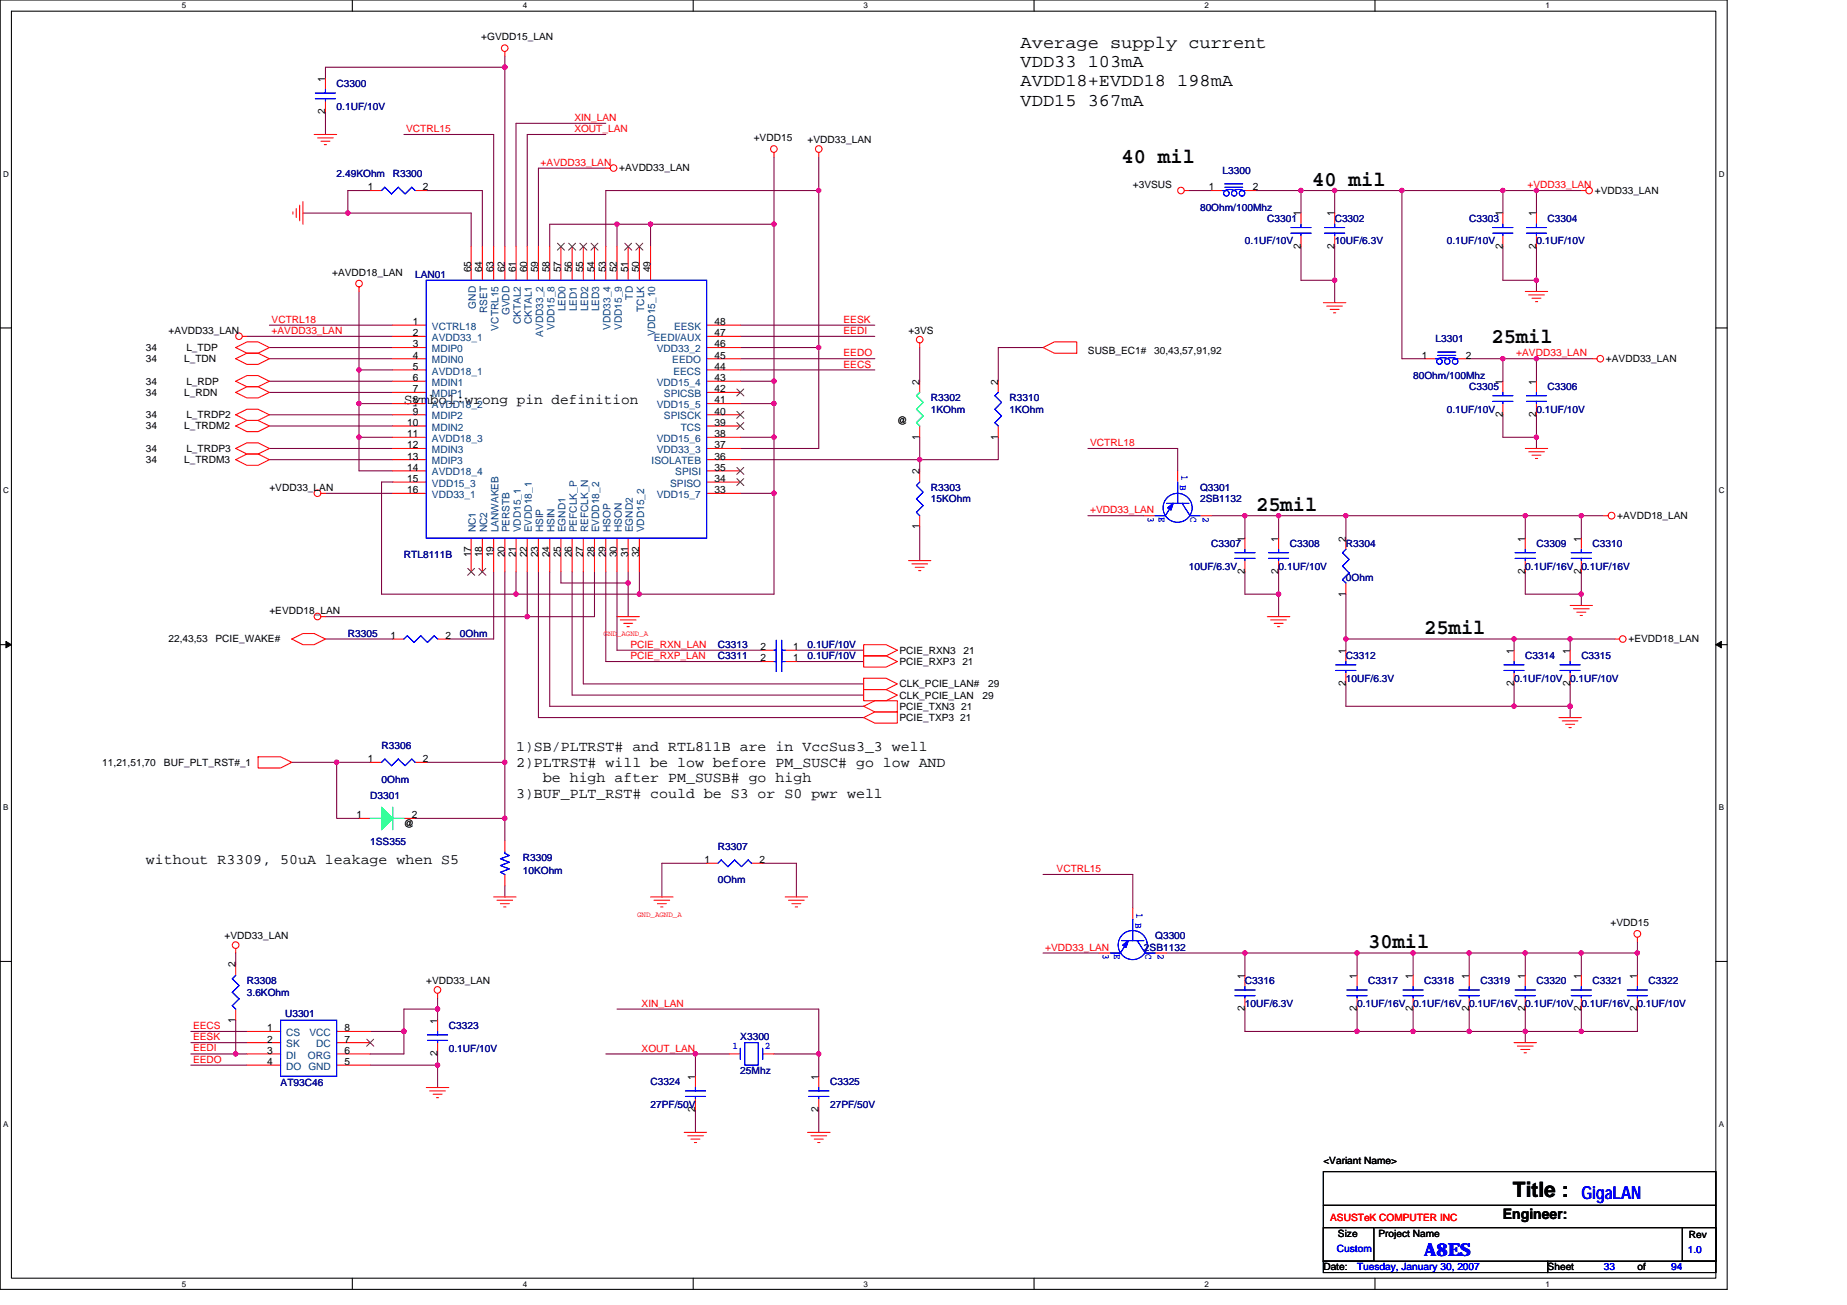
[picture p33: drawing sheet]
<svg xmlns="http://www.w3.org/2000/svg" width="297mm" height="210mm" viewBox="0 0 297 210" stroke-linecap="round" stroke-linejoin="round" font-family="sans-serif">
<defs><g id="words">
<g font-size="3.4">
<text x="180.4" y="26.3">40 mil</text>
<text x="211" y="29.9">40 mil</text>
<text x="239.9" y="55.1">25mil</text>
<text x="202" y="82.2">25mil</text>
<text x="229.1" y="102">25mil</text>
<text x="220" y="152.5">30mil</text>
<text x="243.3" y="192.5">Title :</text>
</g>
<g font-size="2.9">
<text x="164.1" y="7.7">Average supply current</text>
<text x="164.1" y="10.8">VDD33 103mA</text>
<text x="164.1" y="13.9">AVDD18+EVDD18 198mA</text>
<text x="164.1" y="17">VDD15 367mA</text>
</g>
<g font-size="2.9" fill="#00f">
<text x="254.3" y="192.9">GigaLAN</text>
<text x="229.1" y="202">A8ES</text>
</g>
<g font-size="2.3">
<text x="65" y="65">Symbol:wrong pin definition</text>
<text x="83" y="120.9">1)SB/PLTRST# and RTL811B are in VccSus3_3 well</text>
<text x="83" y="123.3">2)PLTRST# will be low before PM_SUSC# go low AND</text>
<text x="87.3" y="125.8">be high after PM_SUSB# go high</text>
<text x="83" y="128.3">3)BUF_PLT_RST# could be S3 or S0 pwr well</text>
<text x="23.5" y="138.9">without R3309, 50uA leakage when S5</text>
<text x="241.7" y="196">Engineer:</text>
</g>
<g font-size="1.6">
<text x="77.4" y="6.5">+GVDD15_LAN</text>
<text x="52.3" y="13.1" transform="rotate(-90 52.3 13.1)">1</text>
<text x="52.3" y="18.4" transform="rotate(-90 52.3 18.4)">2</text>
<text x="121.2" y="22.7">+VDD15</text>
<text x="129.9" y="23.1">+VDD33_LAN</text>
<text x="99.6" y="27.6">+AVDD33_LAN</text>
<text x="59.2" y="30.6">1</text>
<text x="68" y="30.6">2</text>
<text x="182.2" y="30.3">+3VSUS</text>
<text x="194.4" y="30.6">1</text>
<text x="201.5" y="30.6">2</text>
<text x="209.2" y="34.8" transform="rotate(-90 209.2 34.8)">1</text>
<text x="214.6" y="34.8" transform="rotate(-90 214.6 34.8)">1</text>
<text x="241.7" y="34.8" transform="rotate(-90 241.7 34.8)">1</text>
<text x="247.1" y="34.8" transform="rotate(-90 247.1 34.8)">1</text>
<text x="256.5" y="31.2">+VDD33_LAN</text>
<text x="209.2" y="40" transform="rotate(-90 209.2 40)">2</text>
<text x="214.6" y="40" transform="rotate(-90 214.6 40)">2</text>
<text x="241.7" y="40" transform="rotate(-90 241.7 40)">2</text>
<text x="247.1" y="40" transform="rotate(-90 247.1 40)">2</text>
<text x="53.4" y="44.4">+AVDD18_LAN</text>
<text x="75.8" y="43.8" transform="rotate(-90 75.8 43.8)">65</text>
<text x="77.6" y="43.8" transform="rotate(-90 77.6 43.8)">64</text>
<text x="79.4" y="43.8" transform="rotate(-90 79.4 43.8)">63</text>
<text x="81.2" y="43.8" transform="rotate(-90 81.2 43.8)">62</text>
<text x="83" y="43.8" transform="rotate(-90 83 43.8)">61</text>
<text x="84.8" y="43.8" transform="rotate(-90 84.8 43.8)">60</text>
<text x="86.6" y="43.8" transform="rotate(-90 86.6 43.8)">59</text>
<text x="88.4" y="43.8" transform="rotate(-90 88.4 43.8)">58</text>
<text x="90.2" y="43.8" transform="rotate(-90 90.2 43.8)">57</text>
<text x="92" y="43.8" transform="rotate(-90 92 43.8)">56</text>
<text x="93.8" y="43.8" transform="rotate(-90 93.8 43.8)">55</text>
<text x="95.6" y="43.8" transform="rotate(-90 95.6 43.8)">54</text>
<text x="97.4" y="43.8" transform="rotate(-90 97.4 43.8)">53</text>
<text x="99.2" y="43.8" transform="rotate(-90 99.2 43.8)">52</text>
<text x="101" y="43.8" transform="rotate(-90 101 43.8)">51</text>
<text x="102.8" y="43.8" transform="rotate(-90 102.8 43.8)">50</text>
<text x="104.6" y="43.8" transform="rotate(-90 104.6 43.8)">49</text>
<text x="27.1" y="53.7">+AVDD33_LAN</text>
<text x="66.4" y="52.3">1</text>
<text x="114.9" y="52.3">48</text>
<text x="146.1" y="53.7">+3VS</text>
<text x="23.5" y="58.3">34</text>
<text x="23.5" y="56.4">34</text>
<text x="29.6" y="58.3">L_TDN</text>
<text x="30" y="56.4">L_TDP</text>
<text x="66.4" y="54.1">2</text>
<text x="66.4" y="55.9">3</text>
<text x="66.4" y="57.7">4</text>
<text x="66.4" y="59.5">5</text>
<text x="114.9" y="59.5">44</text>
<text x="114.9" y="54.1">47</text>
<text x="114.9" y="55.9">46</text>
<text x="114.9" y="57.7">45</text>
<text x="175" y="57">SUSB_EC1#</text>
<text x="185.6" y="57">30,43,57,91,92</text>
<text x="228.7" y="57.7">1</text>
<text x="235.8" y="57.7">2</text>
<text x="258.3" y="58.3">+AVDD33_LAN</text>
<text x="23.5" y="63.6">34</text>
<text x="23.5" y="61.8">34</text>
<text x="29.6" y="63.6">L_RDN</text>
<text x="30" y="61.8">L_RDP</text>
<text x="66.4" y="61.3">6</text>
<text x="66.4" y="63.1">7</text>
<text x="66.4" y="64.9">8</text>
<text x="114.9" y="63.1">42</text>
<text x="114.9" y="64.9">41</text>
<text x="114.9" y="61.3">43</text>
<text x="147.9" y="61.8" transform="rotate(-90 147.9 61.8)">2</text>
<text x="160.5" y="61.8" transform="rotate(-90 160.5 61.8)">2</text>
<text x="241.7" y="61.8" transform="rotate(-90 241.7 61.8)">1</text>
<text x="247.1" y="61.8" transform="rotate(-90 247.1 61.8)">1</text>
<text x="23.5" y="69.1">34</text>
<text x="23.5" y="67.3">34</text>
<text x="29.6" y="69.1">L_TRDM2</text>
<text x="30" y="67.3">L_TRDP2</text>
<text x="65.5" y="68.5">10</text>
<text x="65.5" y="70.3">11</text>
<text x="66.4" y="66.7">9</text>
<text x="114.9" y="66.7">40</text>
<text x="114.9" y="70.3">38</text>
<text x="114.9" y="68.5">39</text>
<text x="144.3" y="68.2">@</text>
<text x="147.9" y="70.7" transform="rotate(-90 147.9 70.7)">1</text>
<text x="160.5" y="70.7" transform="rotate(-90 160.5 70.7)">1</text>
<text x="241.7" y="67.1" transform="rotate(-90 241.7 67.1)">2</text>
<text x="247.1" y="67.1" transform="rotate(-90 247.1 67.1)">2</text>
<text x="23.5" y="74.5">34</text>
<text x="23.5" y="72.7">34</text>
<text x="29.6" y="74.5">L_TRDM3</text>
<text x="30" y="72.7">L_TRDP3</text>
<text x="65.5" y="72.1">12</text>
<text x="65.5" y="73.9">13</text>
<text x="65.5" y="75.7">14</text>
<text x="65.5" y="77.5">15</text>
<text x="114.9" y="73.9">36</text>
<text x="114.9" y="77.5">34</text>
<text x="114.9" y="72.1">37</text>
<text x="114.9" y="75.7">35</text>
<text x="147.9" y="76.3" transform="rotate(-90 147.9 76.3)">2</text>
<text x="43.3" y="79">+VDD33_LAN</text>
<text x="65.5" y="79.3">16</text>
<text x="114.9" y="79.3">33</text>
<text x="260.1" y="83.5">+AVDD18_LAN</text>
<text x="75.8" y="89.6" transform="rotate(-90 75.8 89.6)">17</text>
<text x="77.6" y="89.6" transform="rotate(-90 77.6 89.6)">18</text>
<text x="79.4" y="89.6" transform="rotate(-90 79.4 89.6)">19</text>
<text x="81.2" y="89.6" transform="rotate(-90 81.2 89.6)">20</text>
<text x="83" y="89.6" transform="rotate(-90 83 89.6)">21</text>
<text x="84.8" y="89.6" transform="rotate(-90 84.8 89.6)">22</text>
<text x="86.6" y="89.6" transform="rotate(-90 86.6 89.6)">23</text>
<text x="88.4" y="89.6" transform="rotate(-90 88.4 89.6)">24</text>
<text x="90.2" y="89.6" transform="rotate(-90 90.2 89.6)">25</text>
<text x="92" y="89.6" transform="rotate(-90 92 89.6)">26</text>
<text x="93.8" y="89.6" transform="rotate(-90 93.8 89.6)">27</text>
<text x="95.6" y="89.6" transform="rotate(-90 95.6 89.6)">28</text>
<text x="97.4" y="89.6" transform="rotate(-90 97.4 89.6)">29</text>
<text x="99.2" y="89.6" transform="rotate(-90 99.2 89.6)">30</text>
<text x="101" y="89.6" transform="rotate(-90 101 89.6)">31</text>
<text x="102.8" y="89.6" transform="rotate(-90 102.8 89.6)">32</text>
<text x="147.9" y="85.1" transform="rotate(-90 147.9 85.1)">1</text>
<text x="200.2" y="87.1" transform="rotate(-90 200.2 87.1)">1</text>
<text x="205.6" y="87.1" transform="rotate(-90 205.6 87.1)">1</text>
<text x="216.4" y="87.1" transform="rotate(-90 216.4 87.1)">2</text>
<text x="245.3" y="87.1" transform="rotate(-90 245.3 87.1)">1</text>
<text x="254.3" y="87.1" transform="rotate(-90 254.3 87.1)">1</text>
<text x="200.2" y="92.4" transform="rotate(-90 200.2 92.4)">2</text>
<text x="205.6" y="92.4" transform="rotate(-90 205.6 92.4)">2</text>
<text x="216.4" y="95.9" transform="rotate(-90 216.4 95.9)">1</text>
<text x="245.3" y="92.4" transform="rotate(-90 245.3 92.4)">2</text>
<text x="254.3" y="92.4" transform="rotate(-90 254.3 92.4)">2</text>
<text x="43.3" y="98.8">+EVDD18_LAN</text>
<text x="27.1" y="103.3">22,43,53</text>
<text x="34.7" y="103.3">PCIE_WAKE#</text>
<text x="62.8" y="102.8">1</text>
<text x="71.6" y="102.8">2</text>
<text x="122.3" y="104.6">2</text>
<text x="122.3" y="106.4">2</text>
<text x="127.5" y="104.6">1</text>
<text x="127.5" y="106.4">1</text>
<text x="144.7" y="106.9">PCIE_RXP3 21</text>
<text x="144.7" y="105.1">PCIE_RXN3</text>
<text x="154.9" y="105.1">21</text>
<text x="216.4" y="105.1" transform="rotate(-90 216.4 105.1)">1</text>
<text x="243.5" y="105.1" transform="rotate(-90 243.5 105.1)">1</text>
<text x="252.5" y="105.1" transform="rotate(-90 252.5 105.1)">1</text>
<text x="261.9" y="103.3">+EVDD18_LAN</text>
<text x="144.7" y="112.4">CLK_PCIE_LAN</text>
<text x="144.7" y="110.5">CLK_PCIE_LAN#</text>
<text x="158" y="112.4">29</text>
<text x="158.9" y="110.5">29</text>
<text x="216.4" y="110.4" transform="rotate(-90 216.4 110.4)">2</text>
<text x="243.5" y="110.4" transform="rotate(-90 243.5 110.4)">2</text>
<text x="252.5" y="110.4" transform="rotate(-90 252.5 110.4)">2</text>
<text x="144.7" y="116">PCIE_TXP3 21</text>
<text x="144.7" y="114.2">PCIE_TXN3 21</text>
<text x="16.4" y="123.2">11,21,51,70</text>
<text x="26.4" y="123.2">BUF_PLT_RST#_1</text>
<text x="59.2" y="122.6">1</text>
<text x="68" y="122.6">2</text>
<text x="57.4" y="131.6">1</text>
<text x="66.2" y="131.6">2</text>
<text x="65" y="133.1">@</text>
<text x="113.3" y="138.8">1</text>
<text x="122.1" y="138.8">2</text>
<text x="259" y="148.9">+VDD15</text>
<text x="36.1" y="151.1">+VDD33_LAN</text>
<text x="37.9" y="155.6" transform="rotate(-90 37.9 155.6)">2</text>
<text x="68.6" y="158.3">+VDD33_LAN</text>
<text x="200.2" y="157.4" transform="rotate(-90 200.2 157.4)">1</text>
<text x="218.2" y="157.4" transform="rotate(-90 218.2 157.4)">1</text>
<text x="227.2" y="157.4" transform="rotate(-90 227.2 157.4)">1</text>
<text x="236.3" y="157.4" transform="rotate(-90 236.3 157.4)">1</text>
<text x="245.3" y="157.4" transform="rotate(-90 245.3 157.4)">1</text>
<text x="254.3" y="157.4" transform="rotate(-90 254.3 157.4)">1</text>
<text x="263.3" y="157.4" transform="rotate(-90 263.3 157.4)">1</text>
<text x="37.9" y="164.5" transform="rotate(-90 37.9 164.5)">1</text>
<text x="42.9" y="165.9">1</text>
<text x="42.9" y="167.7">2</text>
<text x="55.4" y="165.9">8</text>
<text x="55.4" y="167.7">7</text>
<text x="70.4" y="164.6" transform="rotate(-90 70.4 164.6)">1</text>
<text x="200.2" y="162.7" transform="rotate(-90 200.2 162.7)">2</text>
<text x="218.2" y="162.7" transform="rotate(-90 218.2 162.7)">2</text>
<text x="227.2" y="162.7" transform="rotate(-90 227.2 162.7)">2</text>
<text x="236.3" y="162.7" transform="rotate(-90 236.3 162.7)">2</text>
<text x="245.3" y="162.7" transform="rotate(-90 245.3 162.7)">2</text>
<text x="254.3" y="162.7" transform="rotate(-90 254.3 162.7)">2</text>
<text x="263.3" y="162.7" transform="rotate(-90 263.3 162.7)">2</text>
<text x="42.9" y="169.5">3</text>
<text x="42.9" y="171.3">4</text>
<text x="55.4" y="169.5">6</text>
<text x="55.4" y="171.3">5</text>
<text x="70.4" y="169.9" transform="rotate(-90 70.4 169.9)">2</text>
<text x="111.8" y="173.7" transform="rotate(-90 111.8 173.7)">1</text>
<text x="131.7" y="173.7" transform="rotate(-90 131.7 173.7)">1</text>
<text x="111.8" y="178.9" transform="rotate(-90 111.8 178.9)">2</text>
<text x="131.7" y="178.9" transform="rotate(-90 131.7 178.9)">2</text>
<text x="212.8" y="187.2">&lt;Variant Name&gt;</text>
<text x="215.2" y="198.9">Size</text>
<text x="221.7" y="198.9">Project Name</text>
<text x="271.6" y="199.1">Rev</text>
<text x="212.8" y="204.3">Date:</text>
<text x="248.9" y="204.3">Sheet</text>
<text x="263.3" y="204.3">of</text>
</g>
<g font-size="1.6" fill="#000080">
<text x="54.1" y="14.1">C3300</text>
<text x="54.1" y="17.7">0.1UF/10V</text>
<text x="54.1" y="28.5">2.49KOhm</text>
<text x="63.2" y="28.5">R3300</text>
<text x="196.6" y="27.9">L3300</text>
<text x="193" y="33.9">80Ohm/100Mhz</text>
<text x="203.8" y="35.7">C3301</text>
<text x="214.6" y="35.7">C3302</text>
<text x="236.3" y="35.7">C3303</text>
<text x="248.9" y="35.7">C3304</text>
<text x="200.2" y="39.3">0.1UF/10V</text>
<text x="214.6" y="39.3">10UF/6.3V</text>
<text x="232.7" y="39.3">0.1UF/10V</text>
<text x="247.1" y="39.3">0.1UF/10V</text>
<text x="66.8" y="44.7">LAN01</text>
<text x="230.9" y="55">L3301</text>
<text x="149.7" y="64.6">R3302</text>
<text x="162.3" y="64.6">R3310</text>
<text x="227.3" y="60.9">80Ohm/100Mhz</text>
<text x="236.3" y="62.8">C3305</text>
<text x="248.9" y="62.8">C3306</text>
<text x="149.7" y="66.4">1KOhm</text>
<text x="162.3" y="66.4">1KOhm</text>
<text x="232.7" y="66.4">0.1UF/10V</text>
<text x="247.1" y="66.4">0.1UF/10V</text>
<text x="149.7" y="79">R3303</text>
<text x="149.7" y="80.8">15KOhm</text>
<text x="193" y="79">Q3301</text>
<text x="193" y="80.8">2SB1132</text>
<text x="65" y="89.8">RTL8111B</text>
<text x="194.8" y="88">C3307</text>
<text x="207.4" y="88">C3308</text>
<text x="216.4" y="88">R3304</text>
<text x="247.1" y="88">C3309</text>
<text x="256.1" y="88">C3310</text>
<text x="191.2" y="91.6">10UF/6.3V</text>
<text x="205.6" y="91.6">0.1UF/10V</text>
<text x="216.4" y="93.4">0Ohm</text>
<text x="245.3" y="91.6">0.1UF/16V</text>
<text x="254.3" y="91.6">0.1UF/16V</text>
<text x="55.9" y="102.4">R3305</text>
<text x="74" y="102.4">0Ohm</text>
<text x="115.5" y="104.2">C3313</text>
<text x="115.5" y="106">C3311</text>
<text x="129.9" y="104.2">0.1UF/10V</text>
<text x="129.9" y="106">0.1UF/10V</text>
<text x="216.4" y="106">C3312</text>
<text x="245.3" y="106">C3314</text>
<text x="254.3" y="106">C3315</text>
<text x="216.4" y="109.6">10UF/6.3V</text>
<text x="243.5" y="109.6">0.1UF/10V</text>
<text x="252.5" y="109.6">0.1UF/10V</text>
<text x="61.4" y="120.5">R3306</text>
<text x="61.4" y="125.9">0Ohm</text>
<text x="59.5" y="128.6">D3301</text>
<text x="59.5" y="136">1SS355</text>
<text x="115.5" y="136.7">R3307</text>
<text x="84.1" y="138.5">R3309</text>
<text x="84.1" y="140.7">10KOhm</text>
<text x="115.5" y="142.1">0Ohm</text>
<text x="184" y="152.9">2SB1132</text>
<text x="185.8" y="151.1">Q3300</text>
<text x="39.7" y="158.3">R3308</text>
<text x="39.7" y="160.1">3.6KOhm</text>
<text x="200.2" y="158.3">C3316</text>
<text x="200.2" y="161.9">10UF/6.3V</text>
<text x="218.2" y="161.9">0.1UF/16V</text>
<text x="220" y="158.3">C3317</text>
<text x="227.3" y="161.9">0.1UF/16V</text>
<text x="229.1" y="158.3">C3318</text>
<text x="236.3" y="161.9">0.1UF/16V</text>
<text x="238.1" y="158.3">C3319</text>
<text x="245.3" y="161.9">0.1UF/10V</text>
<text x="247.1" y="158.3">C3320</text>
<text x="254.3" y="161.9">0.1UF/16V</text>
<text x="256.1" y="158.3">C3321</text>
<text x="263.3" y="161.9">0.1UF/10V</text>
<text x="265.1" y="158.3">C3322</text>
<text x="45.8" y="163.6">U3301</text>
<text x="72.2" y="165.5">C3323</text>
<text x="119.1" y="167.3">X3300</text>
<text x="72.2" y="169.1">0.1UF/10V</text>
<text x="119.1" y="172.8">25Mhz</text>
<text x="45.1" y="174.8">AT93C46</text>
<text x="104.6" y="174.6">C3324</text>
<text x="104.6" y="178.2">27PF/50V</text>
<text x="133.5" y="174.6">C3325</text>
<text x="133.5" y="178.2">27PF/50V</text>
</g>
<g font-size="1.6" fill="#f00">
<text x="65.3" y="21.3">VCTRL15</text>
<text x="92.4" y="19.5">XIN_LAN</text>
<text x="92.4" y="21.3">XOUT_LAN</text>
<text x="86.9" y="26.7">+AVDD33_LAN</text>
<text x="245.7" y="30.3">+VDD33_LAN</text>
<text x="43.7" y="53.7">+AVDD33_LAN</text>
<text x="43.7" y="51.9">VCTRL18</text>
<text x="135.7" y="53.7">EEDI</text>
<text x="135.7" y="51.9">EESK</text>
<text x="135.7" y="59.1">EECS</text>
<text x="135.7" y="57.3">EEDO</text>
<text x="243.9" y="57.3">+AVDD33_LAN</text>
<text x="175.3" y="71.8">VCTRL18</text>
<text x="175.3" y="82.6">+VDD33_LAN</text>
<text x="101.4" y="104.2">PCIE_RXN_LAN</text>
<text x="101.4" y="106">PCIE_RXP_LAN</text>
<text x="169.9" y="140.3">VCTRL15</text>
<text x="168.1" y="152.9">+VDD33_LAN</text>
<text x="103.2" y="161.9">XIN_LAN</text>
<text x="31" y="165.5">EECS</text>
<text x="31" y="167.3">EESK</text>
<text x="31" y="171">EEDO</text>
<text x="31" y="169">EEDI</text>
<text x="103.2" y="169.2">XOUT_LAN</text>
<text x="213.9" y="196.4">ASUSTeK COMPUTER INC</text>
</g>
<g font-size="1.6" fill="#004080">
<text x="69.5" y="53">VCTRL18</text>
<text x="76.5" y="49.6" transform="rotate(-90 76.5 49.6)">GND</text>
<text x="78.3" y="50.3" transform="rotate(-90 78.3 50.3)">RSET</text>
<text x="80.2" y="53.2" transform="rotate(-90 80.2 53.2)">VCTRL15</text>
<text x="82" y="50.7" transform="rotate(-90 82 50.7)">GVDD</text>
<text x="83.8" y="52.2" transform="rotate(-90 83.8 52.2)">CKTAL2</text>
<text x="85.6" y="52.2" transform="rotate(-90 85.6 52.2)">CKTAL1</text>
<text x="89.2" y="53.1" transform="rotate(-90 89.2 53.1)">VDD15_8</text>
<text x="91" y="50.1" transform="rotate(-90 91 50.1)">LED0</text>
<text x="92.8" y="50.1" transform="rotate(-90 92.8 50.1)">LED1</text>
<text x="94.6" y="50.1" transform="rotate(-90 94.6 50.1)">LED2</text>
<text x="96.4" y="50.1" transform="rotate(-90 96.4 50.1)">LED3</text>
<text x="98.2" y="53.1" transform="rotate(-90 98.2 53.1)">VDD33_4</text>
<text x="100" y="53.1" transform="rotate(-90 100 53.1)">VDD15_9</text>
<text x="101.8" y="48.2" transform="rotate(-90 101.8 48.2)">TD</text>
<text x="103.6" y="50.2" transform="rotate(-90 103.6 50.2)">TCLK</text>
<text x="105.4" y="54" transform="rotate(-90 105.4 54)">VDD15_10</text>
<text x="108.4" y="53">EESK</text>
<text x="69.5" y="54.8">AVDD33_1</text>
<text x="69.5" y="56.6">MDIP0</text>
<text x="69.5" y="58.4">MDIN0</text>
<text x="87.4" y="54.2" transform="rotate(-90 87.4 54.2)">AVDD33_2</text>
<text x="105.2" y="54.8">EEDI/AUX</text>
<text x="105.6" y="56.6">VDD33_2</text>
<text x="108.1" y="58.4">EEDO</text>
<text x="69.5" y="60.2">AVDD18_1</text>
<text x="69.5" y="62.1">MDIN1</text>
<text x="69.5" y="63.9">MDIP1</text>
<text x="69.5" y="65.7">AVDD18_2</text>
<text x="105.6" y="65.7">VDD15_5</text>
<text x="105.6" y="62.1">VDD15_4</text>
<text x="106.8" y="63.9">SPICSB</text>
<text x="108.3" y="60.2">EECS</text>
<text x="69.5" y="67.5">MDIP2</text>
<text x="69.5" y="69.3">MDIN2</text>
<text x="69.5" y="71.1">AVDD18_3</text>
<text x="105.6" y="71.1">VDD15_6</text>
<text x="106.8" y="67.5">SPISCK</text>
<text x="109.5" y="69.3">TCS</text>
<text x="69.5" y="72.9">MDIN3</text>
<text x="69.5" y="74.7">MDIP3</text>
<text x="69.5" y="76.5">AVDD18_4</text>
<text x="104.8" y="74.7">ISOLATEB</text>
<text x="105.6" y="72.9">VDD33_3</text>
<text x="108.6" y="76.5">SPISI</text>
<text x="69.5" y="78.3">VDD15_3</text>
<text x="69.5" y="80.1">VDD33_1</text>
<text x="105.6" y="80.1">VDD15_7</text>
<text x="107.8" y="78.3">SPISO</text>
<text x="76.5" y="85.6" transform="rotate(-90 76.5 85.6)">NC1</text>
<text x="78.3" y="85.6" transform="rotate(-90 78.3 85.6)">NC2</text>
<text x="80.2" y="85.6" transform="rotate(-90 80.2 85.6)">LANWAKEB</text>
<text x="82" y="85.6" transform="rotate(-90 82 85.6)">PERSTB</text>
<text x="83.8" y="85.6" transform="rotate(-90 83.8 85.6)">VDD15_1</text>
<text x="85.6" y="85.6" transform="rotate(-90 85.6 85.6)">EVDD18_1</text>
<text x="87.4" y="85.6" transform="rotate(-90 87.4 85.6)">HSIP</text>
<text x="89.2" y="85.6" transform="rotate(-90 89.2 85.6)">HSIN</text>
<text x="91" y="85.6" transform="rotate(-90 91 85.6)">EGND1</text>
<text x="92.8" y="85.6" transform="rotate(-90 92.8 85.6)">PEFCLK_P</text>
<text x="94.6" y="85.6" transform="rotate(-90 94.6 85.6)">REFCLK_N</text>
<text x="96.4" y="85.6" transform="rotate(-90 96.4 85.6)">EVDD18_2</text>
<text x="98.2" y="85.6" transform="rotate(-90 98.2 85.6)">HSOP</text>
<text x="100" y="85.6" transform="rotate(-90 100 85.6)">HSON</text>
<text x="101.8" y="85.6" transform="rotate(-90 101.8 85.6)">EGND2</text>
<text x="103.6" y="85.6" transform="rotate(-90 103.6 85.6)">VDD15_2</text>
<text x="46" y="166.6">CS</text>
<text x="49.8" y="166.6">VCC</text>
<text x="46" y="168.4">SK</text>
<text x="46" y="170.3">DI</text>
<text x="46" y="172.1">DO GND</text>
<text x="49.5" y="170.3">ORG</text>
<text x="50.9" y="168.4">DC</text>
</g>
<g font-size="1.6" fill="#00f">
<text x="190" y="76.5" transform="rotate(90 190 76.5)">1 B</text>
<text x="184.6" y="83.1" transform="rotate(90 184.6 83.1)">3</text>
<text x="186.4" y="83.1" transform="rotate(90 186.4 83.1)">E</text>
<text x="191.4" y="83.1" transform="rotate(90 191.4 83.1)">C</text>
<text x="193.4" y="83.1" transform="rotate(90 193.4 83.1)">2</text>
<text x="182.8" y="146.8" transform="rotate(90 182.8 146.8)">1 B</text>
<text x="177.4" y="153.5" transform="rotate(90 177.4 153.5)">3</text>
<text x="179.2" y="153.5" transform="rotate(90 179.2 153.5)">E</text>
<text x="184.2" y="153.5" transform="rotate(90 184.2 153.5)">C</text>
<text x="186.2" y="153.5" transform="rotate(90 186.2 153.5)">2</text>
<text x="117.8" y="168.8">1</text>
<text x="123" y="168.8">2</text>
<text x="215" y="201.4">Custom</text>
<text x="271.4" y="201.6">1.0</text>
<text x="218.2" y="204.3">Tuesday, January 30, 2007</text>
<text x="257.9" y="204.3">33</text>
<text x="268.7" y="204.3">94</text>
</g>
<g font-size="1.3">
<text x="29.2" y="1.4">5</text>
<text x="84.1" y="1.4">4</text>
<text x="138.9" y="1.4">3</text>
<text x="193.7" y="1.4">2</text>
<text x="248.5" y="1.4">1</text>
<text x=".5" y="28.4">D</text>
<text x="276.4" y="28.4">D</text>
<text x=".5" y="79.4">C</text>
<text x="276.4" y="79.4">C</text>
<text x=".5" y="130.3">B</text>
<text x="276.4" y="130.3">B</text>
<text x=".5" y="181.3">A</text>
<text x="276.4" y="181.3">A</text>
<text x="29.2" y="206.9">5</text>
<text x="84.1" y="206.9">4</text>
<text x="138.9" y="206.9">3</text>
<text x="193.7" y="206.9">2</text>
<text x="248.5" y="206.9">1</text>
</g>
<g font-size="1.2" fill="#f00">
<text x="97.1" y="102.3">GND_AGND_A</text>
<text x="102.5" y="147.4">GND_AGND_A</text>
</g>
</g></defs>
<path d="M0 0h277.8v207.4h-277.8zM1.8 1.8h274.1v203.8h-274.1z" fill="none" stroke="#000" stroke-width=".17"/>
<g fill="#fff">
<path d="M29.2 .2h.8v1.4h-.8z"/>
<path d="M29.2 205.8h.8v1.4h-.8z"/>
</g>
<path d="M56.7 0v1.8M56.7 205.6v1.8" fill="none" stroke="#000" stroke-width=".17"/>
<g fill="#fff">
<path d="M84.1 .2h.7v1.4h-.7z"/>
<path d="M84.1 205.8h.7v1.4h-.7z"/>
</g>
<path d="M111.5 0v1.8M111.5 205.6v1.8" fill="none" stroke="#000" stroke-width=".17"/>
<g fill="#fff">
<path d="M138.9 .2h.7v1.4h-.7z"/>
<path d="M138.9 205.8h.7v1.4h-.7z"/>
</g>
<path d="M166.3 0v1.8M166.3 205.6v1.8" fill="none" stroke="#000" stroke-width=".17"/>
<g fill="#fff">
<path d="M193.7 .2h.7v1.4h-.7z"/>
<path d="M193.7 205.8h.7v1.4h-.7z"/>
</g>
<path d="M221.1 0v1.8M221.1 205.6v1.8" fill="none" stroke="#000" stroke-width=".17"/>
<g fill="#fff">
<path d="M248.5 .2h.8v1.4h-.8z"/>
<path d="M248.5 205.8h.8v1.4h-.8z"/>
<path d="M.5 27.3h.9v1.4h-.9z"/>
<path d="M276.4 27.3h.9v1.4h-.9z"/>
<path d="M.5 78.2h.9v1.5h-.9z"/>
<path d="M276.4 78.2h.9v1.5h-.9z"/>
</g>
<path d="M0 52.7h1.8M275.9 52.7h1.8" fill="none" stroke="#000" stroke-width=".17"/>
<g fill="#fff">
<path d="M.5 129.2h.9v1.4h-.9z"/>
<path d="M276.4 129.2h.9v1.4h-.9z"/>
</g>
<path d="M0 103.7h1.8M275.9 103.7h1.8" fill="none" stroke="#000" stroke-width=".17"/>
<path d="M.9 103.2l.9 .5-.9 .5zM275.9 103.7l.9-.5v1z" fill="#000" stroke="#000" stroke-width=".16"/>
<g fill="#fff">
<path d="M.5 180.1h.9v1.4h-.9z"/>
<path d="M276.4 180.1h.9v1.4h-.9z"/>
</g>
<path d="M0 154.6h1.8M275.9 154.6h1.8M212.8 188.4h63.1v14.5h-63.1zM212.8 197.5h8.2v5.4h-8.2zM212.8 193.9h63.1M221.1 197.5h49.4M270.5 197.5h5.4v5.4h-5.4zM212.8 202.9h36.1v1.8h-36.1zM248.9 202.9h27v1.8h-27z" fill="none" stroke="#000" stroke-width=".17"/>
<g fill="none" stroke="#800040" stroke-width=".17">
<path d="M52.3 18v3.6M81.2 10.8h-28.9v1.8M81.2 9v30.7M97.4 19.8h-14.4v19.9M48.7 34.3h27.1v5.4M59.5 30.6h-3.6v3.7M65 21.6h14.4v18.1M68.6 30.6h9v9.1M97.4 21.6h-12.6v18.1M97.4 27.1h-10.8v12.6M99.2 36.1v3.6M104.6 36.1v3.6"/>
<path d="M124.5 25.3v70.3h-63.1v-18.1h1.8M124.5 36.1h-36.1v3.6M131.7 25.3v46.8h-12.6M131.7 30.6h-34.3v9.1M191.2 30.6h3.6M202 30.6h52.3M209.2 30.6v3.7M209.2 39.7v5.4h5.4M214.6 30.6v3.7M214.6 39.7v9M225.5 30.6v27.1h3.6M241.7 30.6v3.7"/>
<path d="M241.7 39.7v5.4h5.4M247.1 30.6v3.7M247.1 39.7v7.2M39.7 54.1h23.5M43.3 57.7h19.9M43.3 52.3h19.9M43.3 55.9h19.9M57.7 59.5h5.5M57.7 46.9v28.8h5.5M119.1 57.7h21.6M119.1 54.1h21.6M119.1 59.5h21.6"/>
<path d="M119.1 52.3h21.6M119.1 55.9h12.6M147.9 55.9v5.4M167.7 55.9h-7.2v5.4M236.3 57.7h19.8M241.7 57.7v3.6M247.1 57.7v3.6M43.3 72.1h19.9M43.3 73.9h19.9M43.3 61.3h19.9M43.3 68.5h19.9M43.3 63.1h19.9"/>
<path d="M43.3 66.7h19.9M52.3 79.4h10.9M57.7 64.9h5.5M57.7 70.3h5.5M119.1 64.9h5.4M119.1 61.3h5.4M119.1 70.3h5.4M119.1 79.4h5.4M147.9 70.3v5.4M160.5 70.3v3.6h-41.4M175 72.1h14.4v3.6M241.7 66.7v3.6h5.4"/>
<path d="M247.1 66.7v5.4M79.4 92v10.8h-7.2M81.2 92v43.3M83 92v3.6M84.8 92v7.2M86.6 92v23.4h52.3M88.4 92v21.6h50.5M90.2 92v1.8h10.8M92 92v19.8h46.9M93.8 92v18h45.1M95.6 92v7.2h-43.3M97.4 92v14.4h25.3"/>
<path d="M99.2 92v12.6h23.5M101 92v7.2M102.8 92v3.6M147.9 84.8v5.4M175 83h9M194.8 83h63.1M200.2 92v3.6h5.4M200.2 83v3.6M205.6 83v3.6M205.6 92v7.2M216.4 83v3.6M216.4 95.6v9"/>
<path d="M245.3 83v3.6M245.3 92v3.6h9M254.3 83v3.6M254.3 92v5.4M52.3 102.8h10.9M128.1 106.4h10.8M128.1 104.6h10.8M216.4 102.8h43.3M216.4 110v3.6h36.1M243.5 102.8v1.8M243.5 110v3.6M252.5 102.8v1.8"/>
<path d="M252.5 110v5.4M46.9 122.6h12.6M54.1 122.6v9h3.6M66.8 131.6h14.4M68.6 122.6h12.6M113.6 138.9h-7.2v5.4M122.7 138.9h5.4v5.4M37.9 153.3v1.8M81.2 142.5v1.8M167.7 153.3h9.1M167.7 140.7h14.5v5.4M187.6 153.3h75.7"/>
<path d="M200.2 153.3v3.6M218.2 153.3v3.6M227.3 153.3v3.6M236.3 153.3v3.6M245.3 153.3v3.6M254.3 153.3v3.6M263.3 151.5v5.4M30.7 169.5h9M30.7 165.9h9M30.7 171.3h9M30.7 167.7h9M37.9 164.1v5.4"/>
<path d="M59.5 165.9h5.5M59.5 171.3h10.9M70.4 162.3h-5.4v7.2h-5.5M70.4 160.5v3.6M70.4 169.5v5.4M97.4 169.5h19.9M99.2 162.3h32.5v10.8M111.8 169.5v3.6M111.8 178.5v3.6M124.5 169.5h7.2M131.7 178.5v3.6M200.2 162.3v3.6h63.1v-3.6"/>
<path d="M218.2 162.3v3.6M227.3 162.3v3.6M236.3 162.3v3.6M245.3 162.3v5.4M254.3 162.3v3.6"/>
</g>
<g fill="#f0f" stroke="#f0f" stroke-width=".17">
<circle cx="124.5" cy="79.3" r=".35"/>
<circle cx="124.5" cy="36.1" r=".35"/>
<circle cx="64.9" cy="165.9" r=".35"/>
<circle cx="37.9" cy="169.5" r=".35"/>
<circle cx="70.4" cy="162.3" r=".35"/>
<circle cx="111.8" cy="169.5" r=".35"/>
<circle cx="254.3" cy="82.9" r=".35"/>
<circle cx="243.5" cy="102.8" r=".35"/>
<circle cx="254.3" cy="95.6" r=".35"/>
<circle cx="200.2" cy="153.3" r=".35"/>
<circle cx="227.3" cy="153.3" r=".35"/>
<circle cx="218.2" cy="165.9" r=".35"/>
<circle cx="263.3" cy="153.3" r=".35"/>
<circle cx="252.5" cy="113.6" r=".35"/>
<circle cx="131.7" cy="30.6" r=".35"/>
<circle cx="147.9" cy="73.9" r=".35"/>
<circle cx="81.2" cy="10.8" r=".35"/>
<circle cx="247.1" cy="70.3" r=".35"/>
<circle cx="245.3" cy="165.9" r=".35"/>
<circle cx="214.6" cy="30.6" r=".35"/>
<circle cx="209.2" cy="30.6" r=".35"/>
<circle cx="124.5" cy="70.3" r=".35"/>
<circle cx="245.3" cy="153.3" r=".35"/>
<circle cx="243.5" cy="113.6" r=".35"/>
<circle cx="241.7" cy="57.7" r=".35"/>
<circle cx="124.5" cy="64.9" r=".35"/>
<circle cx="205.6" cy="95.6" r=".35"/>
<circle cx="124.5" cy="61.3" r=".35"/>
<circle cx="218.2" cy="153.3" r=".35"/>
<circle cx="254.3" cy="153.3" r=".35"/>
<circle cx="84.8" cy="99.2" r=".35"/>
<circle cx="131.7" cy="55.9" r=".35"/>
<circle cx="216.4" cy="102.8" r=".35"/>
<circle cx="70.4" cy="171.3" r=".35"/>
<circle cx="225.5" cy="30.6" r=".35"/>
<circle cx="252.5" cy="102.8" r=".35"/>
<circle cx="99.2" cy="36.1" r=".35"/>
<circle cx="227.3" cy="165.9" r=".35"/>
<circle cx="245.3" cy="82.9" r=".35"/>
<circle cx="57.7" cy="64.9" r=".35"/>
<circle cx="57.7" cy="70.3" r=".35"/>
<circle cx="200.2" cy="82.9" r=".35"/>
<circle cx="214.6" cy="45.1" r=".35"/>
<circle cx="55.9" cy="34.3" r=".35"/>
<circle cx="205.6" cy="82.9" r=".35"/>
<circle cx="57.7" cy="59.5" r=".35"/>
<circle cx="83" cy="95.6" r=".35"/>
<circle cx="102.8" cy="95.6" r=".35"/>
<circle cx="104.6" cy="36.1" r=".35"/>
<circle cx="241.7" cy="30.6" r=".35"/>
<circle cx="254.3" cy="165.9" r=".35"/>
<circle cx="236.3" cy="153.3" r=".35"/>
<circle cx="216.4" cy="82.9" r=".35"/>
<circle cx="236.3" cy="165.9" r=".35"/>
<circle cx="247.1" cy="30.6" r=".35"/>
<circle cx="247.1" cy="57.7" r=".35"/>
<circle cx="131.7" cy="169.5" r=".35"/>
<circle cx="247.1" cy="45.1" r=".35"/>
<circle cx="101" cy="93.8" r=".35"/>
<circle cx="54.1" cy="122.6" r=".35"/>
<circle cx="81.2" cy="122.6" r=".35"/>
<circle cx="81.2" cy="131.6" r=".35"/>
</g>
<g fill="none" stroke="#f00" stroke-width=".17">
<path d="M52.3 12.6v1.8M52.3 16.2v1.8M81.2 8.3v.7M47.1 34.1v.3M47.6 33.5v1.5M48.2 33v2.5M48.7 32.4v3.7M50.5 21.6h3.6M51.1 22.2h2.5M51.6 22.7h1.5M52.2 23.3h.3M59.5 30.6h1.9"/>
<path d="M66.8 30.6h1.8M75.8 39.7v5.4M77.6 39.7v5.4M79.4 39.7v5.4M81.2 39.7v5.4M83 39.7v5.4M84.8 39.7v5.4M86.6 39.7v5.4M88.4 39.7v5.4M90.2 39.7v5.4M92 39.7v5.4M93.8 39.7v5.4"/>
<path d="M95.6 39.7v5.4M97.4 27.1h.7M97.4 39.7v5.4M99.2 39.7v5.4M101 39.7v5.4M102.8 39.7v5.4M104.6 39.7v5.4M124.5 24.5v.8M131.7 24.5v.8M190.5 30.6h.7M194.8 30.6h1.8M200.2 30.6h1.8"/>
<path d="M209.2 34.3v1.8M209.2 37.9v1.8M214.6 34.3v1.8M214.6 37.9v1.8M241.7 34.3v1.8M241.7 37.9v1.8M247.1 34.3v1.8M247.1 37.9v1.8M254.3 30.6h.7M37.9 57.7l1.8-.9h1.8l1.8 .9-1.8 .9h-1.8zM37.9 55.9l1.8-.9h1.8l1.8 .9-1.8 .9h-1.8zM39 54.1h.7"/>
<path d="M57.7 46.2v.7M63.2 54.1h5.4M63.2 57.7h5.4M63.2 52.3h5.4M63.2 55.9h5.4M63.2 59.5h5.4M113.6 54.1h5.5M113.6 57.7h5.5M113.6 52.3h5.5M113.6 55.9h5.5M113.6 59.5h5.5M147.9 55.2v.7"/>
<path d="M167.7 55.9l1.9-.9h3.6v1.8h-3.6zM212.8 48.7h3.6M213.4 49.2h2.5M213.9 49.8h1.5M214.5 50.3h.3M229.1 57.7h1.8M234.5 57.7h1.8M245.3 46.9h3.6M245.8 47.4h2.6M246.4 48h1.4M246.9 48.5h.4M256.1 57.7h.7"/>
<path d="M37.9 66.7l1.8-.9h1.8l1.8 .9-1.8 .9h-1.8zM37.9 72.1l1.8-.9h1.8l1.8 .9-1.8 .9h-1.8zM37.9 68.5l1.8-.9h1.8l1.8 .9-1.8 .9h-1.8zM37.9 63.1l1.8-.9h1.8l1.8 .9-1.8 .9h-1.8zM37.9 61.3l1.8-.9h1.8l1.8 .9-1.8 .9h-1.8zM37.9 73.9l1.8-.9h1.8l1.8 .9-1.8 .9h-1.8zM51.6 79.4h.7M63.2 79.4h5.4M63.2 72.1h5.4M63.2 61.3h5.4M63.2 63.1h5.4M63.2 64.9h5.4"/>
<path d="M63.2 66.7h5.4M63.2 68.5h5.4M63.2 70.3h5.4M63.2 73.9h5.4M63.2 75.7h5.4M63.2 77.5h5.4M113.6 79.4h5.5M113.6 72.1h5.5M113.6 61.3h5.5M113.6 63.1h5.5M113.6 64.9h5.5M113.6 66.7h5.5"/>
<path d="M113.6 68.5h5.5M113.6 70.3h5.5M113.6 73.9h5.5M113.6 75.7h5.5M113.6 77.5h5.5M147.9 61.3v1.8M147.9 68.5v1.8M147.9 75.7v1.8M160.5 61.3v1.8M160.5 68.5v1.8M189.4 75.7v1.8M241.7 61.3v1.8"/>
<path d="M241.7 64.9v1.8M245.3 72.1h3.6M245.8 72.7h2.6M246.4 73.2h1.4M246.9 73.7h.4M247.1 61.3v1.8M247.1 64.9v1.8M51.6 99.2h.7M75.8 86.6v5.4M77.6 86.6v5.4M79.4 86.6v5.4M81.2 86.6v5.4"/>
<path d="M83 86.6v5.4M84.8 86.6v5.4M86.6 86.6v5.4M88.4 86.6v5.4M90.2 86.6v5.4M92 86.6v5.4M93.8 86.6v5.4M95.6 86.6v5.4M97.4 86.6v5.4M99.2 99.2h3.6M99.2 86.6v5.4M99.8 99.7h2.5"/>
<path d="M101 86.6v5.4M102.8 86.6v5.4M146.1 90.2h3.6M146.7 90.7h2.5M147.2 91.2h1.4M147.7 91.8h.4M147.9 83v1.8M184 83h1.8M193 83h1.8M200.2 86.6v1.8M200.2 90.2v1.8M203.8 99.2h3.6"/>
<path d="M204.4 99.7h2.5M205.6 86.6v1.8M205.6 90.2v1.8M216.4 86.6v1.8M216.4 93.8v1.8M245.3 86.6v1.8M245.3 90.2v1.8M252.5 97.4h3.6M253 97.9h2.6M253.6 98.5h1.4M254.1 99h.4M254.3 86.6v1.8"/>
<path d="M254.3 90.2v1.8M257.9 83h.7M46.9 102.8l1.8-.9h1.8l1.8 .9-1.8 .9h-1.8zM63.2 102.8h1.8M70.4 102.8h1.8M100.3 100.3h1.4M100.8 100.8h.4M122.7 104.6h1.8M122.7 106.4h1.8M126.3 104.6h1.8M126.3 106.4h1.8M138.9 110.9h3.6l1.8 .9-1.8 .9h-3.6z"/>
<path d="M138.9 115.4l1.8-.9h3.6v1.8h-3.6zM138.9 105.5h3.6l1.8 .9-1.8 .9h-3.6zM138.9 109.1h3.6l1.8 .9-1.8 .9h-3.6zM138.9 103.7h3.6l1.8 .9-1.8 .9h-3.6zM138.9 113.6l1.8-.9h3.6v1.8h-3.6zM204.9 100.3h1.5M205.4 100.8h.4M216.4 104.6v1.8M216.4 108.2v1.8M243.5 104.6v1.8M243.5 108.2v1.8M250.7 115.4h3.6"/>
<path d="M251.2 116h2.6M251.8 116.5h1.4M252.3 117h.4M252.5 104.6v1.8M252.5 108.2v1.8M259.7 102.8h.8M41.5 121.7h3.6l1.8 .9-1.8 .9h-3.6zM57.7 131.6h1.8M59.5 122.6h1.9M65 131.6h1.8M66.8 122.6h1.8M81.2 135.3v1.8"/>
<path d="M113.6 138.9h1.9M120.9 138.9h1.8M37.9 152.6v.7M37.9 155.1v1.8M70.4 159.8v.7M79.4 144.3h3.6M79.9 144.8h2.5M80.5 145.4h1.4M81 145.9h.4M81.2 140.7v1.8M104.6 144.3h3.6M105.2 144.8h2.5"/>
<path d="M105.7 145.4h1.5M106.3 145.9h.3M126.3 144.3h3.6M126.8 144.8h2.5M127.4 145.4h1.4M127.9 145.9h.4M176.8 153.3h1.8M182.2 146.1v1.8M185.8 153.3h1.8M200.2 156.9v1.8M218.2 156.9v1.8M227.3 156.9v1.8"/>
<path d="M236.3 156.9v1.8M245.3 156.9v1.8M254.3 156.9v1.8M263.3 150.8v.7M263.3 156.9v1.8M37.9 162.3v1.8M39.7 167.7h5.4M39.7 169.5h5.4M39.7 165.9h5.4M39.7 171.3h5.4M54.1 167.7h5.4M54.1 169.5h5.4"/>
<path d="M54.1 165.9h5.4M54.1 171.3h5.4M68.6 174.9h3.6M69.1 175.5h2.5M69.7 176h1.4M70.2 176.6h.3M70.4 164.1v1.8M70.4 167.7v1.8M111.8 173.1v1.8M111.8 176.7v1.8M117.3 169.5h1.8M122.7 169.5h1.8"/>
<path d="M131.7 173.1v1.8M131.7 176.7v1.8M200.2 160.5v1.8M218.2 160.5v1.8M227.3 160.5v1.8M236.3 160.5v1.8M243.5 167.7h3.6M244 168.3h2.6M244.6 168.8h1.4M245.1 169.3h.4M245.3 160.5v1.8M254.3 160.5v1.8"/>
<path d="M263.3 160.5v1.8M110 182.1h3.6M110.6 182.7h2.5M111.1 183.2h1.5M111.7 183.8h.3M129.9 182.1h3.6M130.4 182.7h2.5M131 183.2h1.4M131.5 183.8h.4"/>
<circle cx="81.2" cy="7.7" r=".53"/>
<circle cx="98.7" cy="27" r=".53"/>
<circle cx="124.5" cy="24" r=".53"/>
<circle cx="131.7" cy="24" r=".53"/>
<circle cx="189.9" cy="30.6" r=".53"/>
<circle cx="255.6" cy="30.6" r=".53"/>
<circle cx="38.4" cy="54.1" r=".53"/>
<circle cx="57.7" cy="45.6" r=".53"/>
<circle cx="147.9" cy="54.6" r=".53"/>
<circle cx="257.4" cy="57.7" r=".53"/>
<circle cx="51.1" cy="79.3" r=".54"/>
<circle cx="51.1" cy="99.2" r=".54"/>
<circle cx="259.2" cy="82.9" r=".54"/>
<circle cx="261" cy="102.8" r=".53"/>
<circle cx="37.9" cy="152" r=".54"/>
<circle cx="70.3" cy="159.2" r=".53"/>
<circle cx="263.3" cy="150.2" r=".54"/>
</g>
<g fill="none" stroke="#00f" stroke-width=".17">
<path d="M50.7 15h3.3M50.7 15.9h3.3M52.3 14.4v.6M52.3 15.9v.3M61.4 30.6l.5-.5 1.1 1.1 1-1.1 1.1 1.1 1.1-1.1 .6 .5M196.6 30.6h.5M197 30.1h2.9M197 29.6h2.9M197.1 30.6l.7-.1 .6 .1M198.5 30.6l.7-.1 .7 .1M199.7 30.6h.5M207.6 36.6h3.3"/>
<path d="M207.6 37.5h3.3M209.2 36.1v.5M209.2 37.5v.4M213 36.6h3.3M213 37.5h3.3M214.6 36.1v.5M214.6 37.5v.4M240.1 36.6h3.2M240.1 37.5h3.2M241.7 36.1v.5M241.7 37.5v.4M245.5 36.6h3.2"/>
<path d="M245.5 37.5h3.2M247.1 36.1v.5M247.1 37.5v.4M68.6 45.1h45v41.5h-45zM230.9 57.7h.5M231.2 57.2h2.9M231.2 56.6h2.9M231.4 57.6l.6-.1 .7 .1M232.8 57.6l.7-.1 .6 .1M233.9 57.7h.6M147.9 77.5l-.5 .6 1.1 1.1-1.1 1 1.1 1.1-1.1 1.1 .5 .6M160.5 63.1l-.5 .5 1.1 1.1-1.1 1.1 1.1 1.1-1.1 1.1 .5 .5"/>
<path d="M189.4 77.5v3.5M240.1 63.6h3.2M240.1 64.6h3.2M241.7 63.1v.5M241.7 64.6v.3M245.5 63.6h3.2M245.5 64.6h3.2M247.1 63.1v.5M247.1 64.6v.3M187.6 81h3.6M188.7 81l-1.3 2h-1.6M190.1 81l1.3 2h1.6"/>
<path d="M198.6 88.9h3.2M198.6 89.8h3.2M200.2 88.4v.5M200.2 89.8v.4M204 88.9h3.2M204 89.8h3.2M205.6 88.4v.5M205.6 89.8v.4M216.4 88.4l-.5 .5 1.1 1.1-1.1 1.1 1.1 1.1-1.1 1 .5 .6M243.7 88.9h3.2M243.7 89.8h3.2M245.3 88.4v.5"/>
<path d="M245.3 89.8v.4M252.7 88.9h3.2M252.7 89.8h3.2M254.3 88.4v.5M254.3 89.8v.4M65 102.8l.5-.5 1.1 1 1.1-1 1 1 1.1-1 .6 .5M124.5 104.6h.3M124.5 106.4h.3M124.8 103v5M125.7 103v5M125.7 104.6h.6M125.7 106.4h.6"/>
<path d="M214.8 106.9h3.3M214.8 107.8h3.3M216.4 106.4v.5M216.4 107.8v.4M241.9 106.9h3.2M241.9 107.8h3.2M243.5 106.4v.5M243.5 107.8v.4M250.9 106.9h3.2M250.9 107.8h3.2M252.5 106.4v.5M252.5 107.8v.4"/>
<path d="M61.4 122.6l.5-.5 1.1 1.1 1-1.1 1.1 1.1 1.1-1.1 .6 .5M81.2 137.1v.1l.7 .4-1.4 .5 1.4 .6-1.4 .5 1.4 .6-1.4 .5 .7 .4M115.5 138.9l.5-.6 1.1 1.1 1-1.1 1.1 1.1 1.1-1.1 .6 .6M37.9 156.9l-.5 .5 1.1 1.1-1.1 1.1 1.1 1.1-1.1 1.1 .5 .5M180.4 151.3h3.6M181.5 151.3l-1.3 2h-1.6M182.2 147.9v3.4M182.9 151.3l1.3 2h1.6M198.6 159.2h3.2M200.2 158.7v.5M216.6 159.2h3.3M218.2 158.7v.5"/>
<path d="M225.6 159.2h3.3M227.3 158.7v.5M234.7 159.2h3.2M236.3 158.7v.5M243.7 159.2h3.2M245.3 158.7v.5M252.7 159.2h3.2M254.3 158.7v.5M261.7 159.2h3.3M263.3 158.7v.5M45.1 164.1h9v9h-9zM68.7 166.5h3.3"/>
<path d="M68.7 167.3h3.3M70.4 165.9v.6M70.4 167.3v.4M110.2 175.5h3.3M110.2 176.4h3.3M111.8 174.9v.6M111.8 176.4v.3M119.1 168.6v1.8M119.8 167.7h2.1v3.6h-2.1zM122.7 168.6v1.8M130.1 175.5h3.2M130.1 176.4h3.2"/>
<path d="M131.7 174.9v.6M131.7 176.4v.3M198.6 160.1h3.2M200.2 160.1v.4M216.6 160.1h3.3M218.2 160.1v.4M225.6 160.1h3.3M227.3 160.1v.4M234.7 160.1h3.2M236.3 160.1v.4M243.7 160.1h3.2M245.3 160.1v.4"/>
<path d="M252.7 160.1h3.2M254.3 160.1v.4M261.7 160.1h3.3M263.3 160.1v.4"/>
<circle cx="197.2" cy="31.1" r=".45"/>
<circle cx="198.5" cy="31.1" r=".44"/>
<circle cx="199.7" cy="31.1" r=".45"/>
<circle cx="231.5" cy="58.1" r=".45"/>
<circle cx="232.7" cy="58.1" r=".44"/>
<circle cx="234" cy="58.1" r=".45"/>
<circle cx="189.4" cy="81.7" r="2.34"/>
<circle cx="182.2" cy="152" r="2.34"/>
</g>
<path d="M147.9 63.1l-.5 .5 1.1 1.1-1.1 1.1 1.1 1.1-1.1 1.1 .5 .5M59.5 131.6h1.9M63.2 129.8v3.7M63.2 131.6h1.8" fill="none" stroke="#00ff80" stroke-width=".17"/>
<g fill="#00ff80" stroke="#00ff80" stroke-width=".17">
<path d="M61.4 129.8l1.8 1.8-1.8 1.9z" fill-rule="evenodd"/>
<path d="M61.4 129.8l1.8 1.8-1.8 1.9z" fill-rule="evenodd"/>
</g>
<g fill="none" stroke="#804000" stroke-width=".16">
<path d="M89.7 39.1l1.1 1.1M90.8 39.1l-1.2 1.1M91.5 39.1l1.1 1.1M92.6 39.1l-1.2 1.1M93.3 39.1l1.1 1.1M94.4 39.1l-1.2 1.1M95.1 39.1l1.1 1.1M96.2 39.1l-1.2 1.1M100.5 39.1l1.1 1.1M101.6 39.1l-1.1 1.1M102.3 39.1l1.1 1.1M103.4 39.1l-1.1 1.1"/>
<path d="M118.5 77l1.1 1.1M118.5 75.2l1.1 1.1M118.5 68l1.1 1.1M118.5 66.2l1.1 1.1M118.5 62.6l1.1 1.1M119.6 77l-1.1 1.1M119.6 75.2l-1.1 1.1M119.6 68l-1.1 1.1M119.6 66.2l-1.1 1.1M119.6 62.6l-1.1 1.1M75.2 91.4l1.1 1.1M76.3 91.4l-1.1 1.1"/>
<path d="M77 91.4l1.1 1.1M78.1 91.4l-1.1 1.1M59 167.2l1.1 1.1M60.1 167.2l-1.1 1.1"/>
</g>
<g fill="#00f" stroke="#00f" stroke-width=".17">
<path d="M180.5 152l1-.7-.4 1.1z" fill-rule="evenodd"/>
<path d="M180.5 152l1-.7-.4 1.1z" fill-rule="evenodd"/>
<path d="M187.8 81.7l.9-.7-.4 1z" fill-rule="evenodd"/>
<path d="M187.8 81.7l.9-.7-.4 1z" fill-rule="evenodd"/>
</g>
<use href="#words"/>
</svg>
